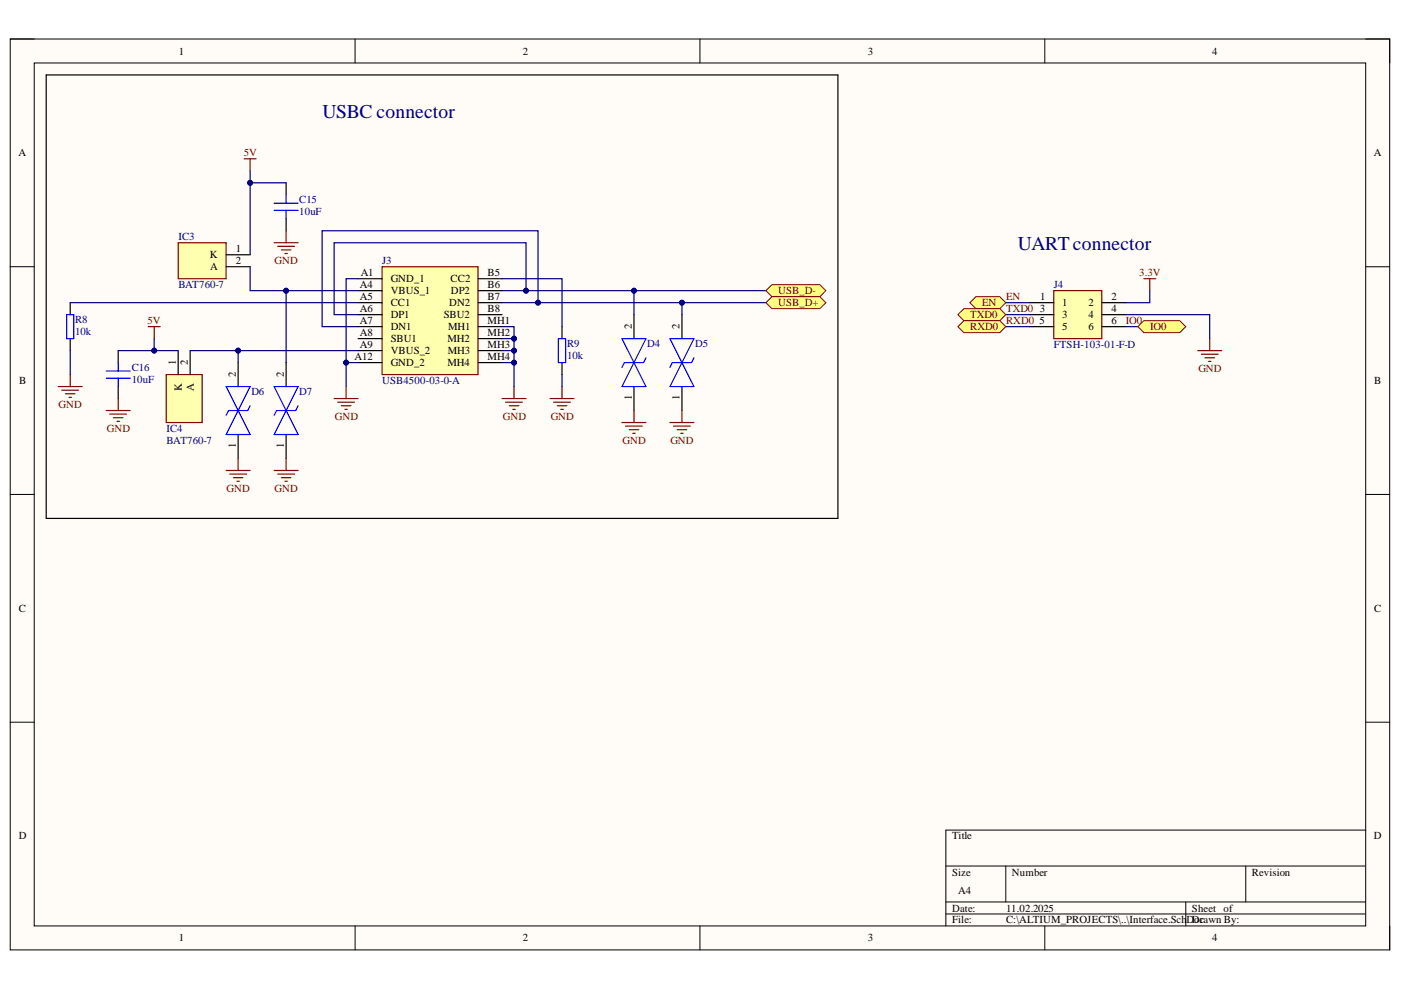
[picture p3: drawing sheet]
<svg xmlns="http://www.w3.org/2000/svg" width="297mm" height="210mm" viewBox="0 0 297 210" stroke-linecap="round" stroke-linejoin="round" font-family="sans-serif">
<defs><g id="words">
<g font-size="4.1" fill="#000080">
<text x="68.4" y="25.1">USBC connector</text>
<text x="215.8" y="53.1">UARTconnector</text>
</g>
<g font-size="2.3">
<text x="37.9" y="11.6">1</text>
<text x="110.8" y="11.6">2</text>
<text x="184" y="11.6">3</text>
<text x="257" y="11.6">4</text>
<text x="3.9" y="33.1">A</text>
<text x="291.3" y="33.1">A</text>
<text x="50" y="53.5">1</text>
<text x="44.5" y="54.8">K</text>
<text x="44.6" y="57.3">A</text>
<text x="50" y="56">2</text>
<text x="76.5" y="58.6">A1</text>
<text x="82.8" y="59.9">GND_1</text>
<text x="95.5" y="59.9">CC2</text>
<text x="103.4" y="58.6">B5</text>
<text x="76.3" y="61.1">A4</text>
<text x="76.3" y="63.7">A5</text>
<text x="82.8" y="62.4">VBUS_1</text>
<text x="82.8" y="64.9">CC1</text>
<text x="95.3" y="64.9">DN2</text>
<text x="95.6" y="62.4">DP2</text>
<text x="103.4" y="61.1">B6</text>
<text x="103.4" y="63.7">B7</text>
<text x="220.6" y="63.7">1</text>
<text x="225.2" y="64.9">1</text>
<text x="230.8" y="64.9">2</text>
<text x="235.6" y="63.7">2</text>
<text x="76.3" y="66.2">A6</text>
<text x="76.3" y="68.7">A7</text>
<text x="76.3" y="71.3">A8</text>
<text x="82.8" y="67.5">DP1</text>
<text x="82.8" y="70">DN1</text>
<text x="94.1" y="67.5">SBU2</text>
<text x="95" y="70">MH1</text>
<text x="103.4" y="66.2">B8</text>
<text x="103.4" y="68.7">MH1</text>
<text x="103.4" y="71.3">MH2</text>
<text x="133.9" y="69.7" transform="rotate(-90 133.9 69.7)">2</text>
<text x="144.1" y="69.7" transform="rotate(-90 144.1 69.7)">2</text>
<text x="220.4" y="68.7">5</text>
<text x="220.5" y="66.2">3</text>
<text x="225.2" y="67.5">3</text>
<text x="225.2" y="70">5</text>
<text x="230.8" y="67.5">4</text>
<text x="230.8" y="70">6</text>
<text x="235.6" y="66.2">4</text>
<text x="235.6" y="68.7">6</text>
<text x="37.3" y="77.4" transform="rotate(-90 37.3 77.4)">1</text>
<text x="39.8" y="77.4" transform="rotate(-90 39.8 77.4)">2</text>
<text x="75.1" y="76.3">A12</text>
<text x="76.3" y="73.8">A9</text>
<text x="82.8" y="72.5">SBU1</text>
<text x="82.8" y="75.1">VBUS_2</text>
<text x="82.8" y="77.6">GND_2</text>
<text x="94.8" y="72.5">MH2</text>
<text x="94.8" y="77.6">MH4</text>
<text x="94.9" y="75.1">MH3</text>
<text x="103.4" y="73.8">MH3</text>
<text x="103.4" y="76.3">MH4</text>
<text x="4.1" y="81.4">B</text>
<text x="38.6" y="82.9" transform="rotate(-90 38.6 82.9)">K</text>
<text x="41.1" y="82.9" transform="rotate(-90 41.1 82.9)">A</text>
<text x="50" y="79.9" transform="rotate(-90 50 79.9)">2</text>
<text x="60.2" y="79.9" transform="rotate(-90 60.2 79.9)">2</text>
<text x="291.4" y="81.4">B</text>
<text x="133.9" y="84.9" transform="rotate(-90 133.9 84.9)">1</text>
<text x="144.1" y="84.9" transform="rotate(-90 144.1 84.9)">1</text>
<text x="50" y="95" transform="rotate(-90 50 95)">1</text>
<text x="60.2" y="95" transform="rotate(-90 60.2 95)">1</text>
<text x="4" y="129.7">C</text>
<text x="291.4" y="129.7">C</text>
<text x="4" y="178">D</text>
<text x="201.9" y="178">Title</text>
<text x="291.3" y="178">D</text>
<text x="201.9" y="185.7">Size</text>
<text x="214.6" y="185.7">Number</text>
<text x="265.4" y="185.7">Revision</text>
<text x="203.1" y="189.5">A4</text>
<text x="201.9" y="193.3">Date:</text>
<text x="201.9" y="195.8">File:</text>
<text x="213.3" y="193.3">11.02.2025</text>
<text x="213.3" y="195.8">C:\ALTIUM_PROJECTS\..\Interface.Sch</text>
<text x="251.6" y="195.8">DDrawn By:</text>
<text x="252.7" y="193.3">Sheet of</text>
<text x="253.2" y="195.8">oc</text>
<text x="37.9" y="199.6">1</text>
<text x="110.8" y="199.6">2</text>
<text x="184" y="199.6">3</text>
<text x="257" y="199.6">4</text>
</g>
<g font-size="2.3" fill="#800000">
<text x="51.7" y="33.1">5V</text>
<text x="58.2" y="56">GND</text>
<text x="241.6" y="58.6">3.3V</text>
<text x="165" y="62.4">USB_D-</text>
<text x="165" y="64.9">USB_D+</text>
<text x="208.2" y="64.9">EN</text>
<text x="213.3" y="63.7">EN</text>
<text x="31.3" y="68.7">5V</text>
<text x="205.7" y="67.5">TXD0</text>
<text x="205.7" y="70">RXD0</text>
<text x="213.3" y="68.7">RXD0</text>
<text x="213.3" y="66.2">TXD0</text>
<text x="238.7" y="68.7">IO0</text>
<text x="243.8" y="70">IO0</text>
<text x="254.1" y="78.9">GND</text>
<text x="12.4" y="86.5">GND</text>
<text x="71" y="89">GND</text>
<text x="106.6" y="89">GND</text>
<text x="116.8" y="89">GND</text>
<text x="22.7" y="91.6">GND</text>
<text x="132" y="94.2">GND</text>
<text x="142.1" y="94.2">GND</text>
<text x="48.1" y="104.3">GND</text>
<text x="58.2" y="104.3">GND</text>
</g>
<g font-size="2.3" fill="#000080">
<text x="63.5" y="43">C15</text>
<text x="63.5" y="45.6">10uF</text>
<text x="37.8" y="51">IC3</text>
<text x="81.1" y="56">J3</text>
<text x="37.8" y="61.1">BAT760-7</text>
<text x="223.4" y="61.1">J4</text>
<text x="15.9" y="68.5">R8</text>
<text x="15.9" y="71">10k</text>
<text x="120.2" y="73.6">R9</text>
<text x="120.2" y="76.1">10k</text>
<text x="137.2" y="73.6">D4</text>
<text x="147.4" y="73.6">D5</text>
<text x="223.4" y="73.8">FTSH-103-01-F-D</text>
<text x="27.9" y="78.6">C16</text>
<text x="27.9" y="81.2">10uF</text>
<text x="53.3" y="83.7">D6</text>
<text x="63.5" y="83.7">D7</text>
<text x="81.1" y="81.4">USB4500-03-0-A</text>
<text x="35.3" y="91.6">IC4</text>
<text x="35.3" y="94.2">BAT760-7</text>
</g>
</g></defs>
<path d="M2.2 8.3h292.4v193.1h-292.4z" fill-rule="evenodd" fill="#fffcf8"/>
<path d="M2.2 8.3h292.4v193.1h-292.4z" fill="none" stroke="#000" stroke-width=".21"/>
<path d="M7.3 13.4h282.3v182.9h-282.3z" fill-rule="evenodd" fill="#fffcf8"/>
<g fill="none" stroke="#000" stroke-width=".21">
<path d="M2.2 8.3h5.1M7.3 13.4h282.3v182.9h-282.3zM75.3 8.3v5M148.4 8.3v5M221.5 8.3v5.1M289.6 8.3h5v5.1M2.2 56.6h5.1M289.6 56.6h5M2.2 104.8h5.1M289.6 104.8h5M2.2 153.1h5.1M289.6 153.1h5"/>
<path d="M289.6 176h-89.1v20.3M75.3 196.3v5.1M148.4 196.3v5.1M200.5 183.6h89.1M200.5 191.2h89.1M200.5 193.8h89.1M213.3 183.6v7.6M221.5 196.3v5.1M251.4 191.2v5.1M264.1 183.6v7.6M294.6 196.3v5.1"/>
</g>
<path d="M81 56.6h20.4v22.8h-20.4z" fill-rule="evenodd" fill="#ffffb0"/>
<path d="M81 56.6h20.4v22.8h-20.4zM14.9 79.4v2.6M12.3 82h5.1M13.1 82.7h3.6M13.9 83.5h2M14.6 84.3h.5" fill="none" stroke="#800000" stroke-width=".25"/>
<g fill="none" stroke="#000" stroke-width=".25">
<path d="M75.9 59.1h5.1M101.4 59.1h5M14.9 64.2v2.5M14.9 71.8v2.5M75.9 61.6h5.1M75.9 64.2h5.1M75.9 66.7h5.1M75.9 69.3h5.1M75.9 71.8h5.1M75.9 74.3h5.1M75.9 76.9h5.1M101.4 61.6h5"/>
<path d="M101.4 64.2h5M101.4 66.7h5M101.4 69.3h5M101.4 71.8h5M101.4 74.3h5M101.4 76.9h5"/>
</g>
<path d="M14.1 66.7h1.5v5.1h-1.5z" fill="none" stroke="#00f" stroke-width=".25"/>
<path d="M37.8 51.5h10.1v7.6h-10.1z" fill-rule="evenodd" fill="#ffffb0"/>
<path d="M37.8 51.5h10.1v7.6h-10.1z" fill="none" stroke="#800000" stroke-width=".25"/>
<path d="M47.9 54h5.1M47.9 56.6h5.1" fill="none" stroke="#000" stroke-width=".25"/>
<path d="M35.2 79.4h7.7v10.2h-7.7z" fill-rule="evenodd" fill="#ffffb0"/>
<g fill="none" stroke="#800000" stroke-width=".25">
<path d="M51.8 33.7h2.5M53 33.7v2.5M58.1 51.5h5.1M58.9 52.2h3.5M59.6 53h2.1M60.4 53.8h.5M60.7 48.9v2.6M31.4 69.3h2.6M32.7 69.3v2.5M35.2 79.4h7.7v10.2h-7.7zM22.5 87h5.1M23.3 87.8h3.5"/>
<path d="M24 88.6h2.1M24.8 89.3h.5M25.1 84.5v2.5M47.9 99.8h5.1M50.5 97.2v2.6M58.1 99.8h5.1M60.7 97.2v2.6M70.8 84.5h5.1M71.6 85.3h3.6M72.4 86h2M73.1 86.8h.5M73.4 82v2.5"/>
<path d="M106.4 84.5h5.1M107.2 85.3h3.6M108 86h2M108.7 86.8h.5M109 82v2.5M116.6 84.5h5.1M117.4 85.3h3.5M118.1 86h2.1M118.9 86.8h.5M119.2 82v2.5M131.9 89.6h5.1M132.6 90.3h3.6"/>
<path d="M133.4 91.1h2M134.2 91.9h.5M134.4 87v2.6M142 89.6h5.1M142.8 90.3h3.6M143.6 91.1h2M144.3 91.9h.5M144.6 87v2.6M48.7 100.5h3.6M49.5 101.3h2M50.2 102h.5M58.9 100.5h3.5"/>
<path d="M59.6 101.3h2.1M60.4 102h.5"/>
</g>
<g fill="none" stroke="#000" stroke-width=".25">
<path d="M9.8 15.9h167.9v94h-167.9zM60.7 38.8v2.5M60.7 46.4v2.5M25.1 74.3v2.6M37.8 74.3v5.1M40.3 74.3v5.1M50.5 76.9v5.1M60.7 76.9v5.1M119.2 69.3v2.5M119.2 76.9v2.5M134.4 66.7v5.1M144.6 66.7v5.1"/>
<path d="M25.1 82v2.5M50.5 92.1v5.1M60.7 92.1v5.1M134.4 82v5M144.6 82v5"/>
</g>
<g fill="none" stroke="#00f" stroke-width=".25">
<path d="M58.1 44.6h5.1M58.1 43.1h5.1M60.7 41.3v1.8M60.7 44.6v1.8M22.5 78.7h5.1M25.1 76.9v1.8M118.4 71.8h1.5v5.1h-1.5zM131.9 71.8h5.1l-5.1 10.2h5.1zM137 75.9l-.6 1h-4l-.5 1M142 71.8h5.1l-5.1 10.2h5.1zM147.1 75.9l-.5 1h-4l-.6 1M22.5 80.2h5.1"/>
<path d="M25.1 80.2v1.8M47.9 82h5.1l-5.1 10.1h5.1zM53 86l-.5 1h-4l-.6 1.1M58.1 82l5.1 10.1h-5.1l5.1-10.1zM63.2 86l-.5 1h-4.1l-.5 1.1"/>
</g>
<path d="M106.4 64.2h7.7v-15.3h-45.8v20.4h7.6" fill="none" stroke="#000080" stroke-width=".25"/>
<circle cx="114.1" cy="64.2" r=".51" fill="#000080"/>
<circle cx="114.1" cy="64.2" r=".51" fill="none" stroke="#000080" stroke-width=".21"/>
<path d="M14.9 74.3v5.1M14.9 64.2h61M106.4 61.6h5.1v-10.1h-40.7v15.2h5.1" fill="none" stroke="#000080" stroke-width=".25"/>
<circle cx="111.5" cy="61.6" r=".51" fill="#000080"/>
<circle cx="111.5" cy="61.6" r=".51" fill="none" stroke="#000080" stroke-width=".21"/>
<path d="M32.7 71.8v2.5h5.1" fill="none" stroke="#000080" stroke-width=".25"/>
<circle cx="32.7" cy="74.3" r=".51" fill="#000080"/>
<circle cx="32.7" cy="74.3" r=".51" fill="none" stroke="#000080" stroke-width=".21"/>
<path d="M73.4 76.9h2.5" fill="none" stroke="#000080" stroke-width=".25"/>
<circle cx="73.4" cy="76.9" r=".51" fill="#000080"/>
<circle cx="73.4" cy="76.9" r=".51" fill="none" stroke="#000080" stroke-width=".21"/>
<path d="M106.4 59.1h12.8v10.2M60.7 61.6v15.3M119.2 79.4v2.6" fill="none" stroke="#000080" stroke-width=".25"/>
<circle cx="60.7" cy="61.6" r=".51" fill="#000080"/>
<circle cx="60.7" cy="61.6" r=".51" fill="none" stroke="#000080" stroke-width=".21"/>
<path d="M50.5 74.3v2.6" fill="none" stroke="#000080" stroke-width=".25"/>
<circle cx="50.5" cy="74.3" r=".51" fill="#000080"/>
<circle cx="50.5" cy="74.3" r=".51" fill="none" stroke="#000080" stroke-width=".21"/>
<path d="M134.4 61.6v5.1" fill="none" stroke="#000080" stroke-width=".25"/>
<circle cx="134.4" cy="61.6" r=".51" fill="#000080"/>
<circle cx="134.4" cy="61.6" r=".51" fill="none" stroke="#000080" stroke-width=".21"/>
<path d="M144.6 64.2v2.5" fill="none" stroke="#000080" stroke-width=".25"/>
<circle cx="144.6" cy="64.2" r=".51" fill="#000080"/>
<circle cx="144.6" cy="64.2" r=".51" fill="none" stroke="#000080" stroke-width=".21"/>
<path d="M53 36.2v17.8" fill="none" stroke="#000080" stroke-width=".25"/>
<circle cx="53" cy="38.8" r=".51" fill="#000080"/>
<circle cx="53" cy="38.8" r=".51" fill="none" stroke="#000080" stroke-width=".21"/>
<path d="M40.3 74.3h35.6" fill="none" stroke="#000080" stroke-width=".25"/>
<circle cx="50.5" cy="74.3" r=".51" fill="#000080"/>
<circle cx="50.5" cy="74.3" r=".51" fill="none" stroke="#000080" stroke-width=".21"/>
<path d="M53 56.6v5h22.9" fill="none" stroke="#000080" stroke-width=".25"/>
<circle cx="60.7" cy="61.6" r=".51" fill="#000080"/>
<circle cx="60.7" cy="61.6" r=".51" fill="none" stroke="#000080" stroke-width=".21"/>
<path d="M75.9 59.1h-2.5v22.9" fill="none" stroke="#000080" stroke-width=".25"/>
<circle cx="73.4" cy="76.9" r=".51" fill="#000080"/>
<circle cx="73.4" cy="76.9" r=".51" fill="none" stroke="#000080" stroke-width=".21"/>
<path d="M53 38.8h7.7" fill="none" stroke="#000080" stroke-width=".25"/>
<circle cx="53" cy="38.8" r=".51" fill="#000080"/>
<circle cx="53" cy="38.8" r=".51" fill="none" stroke="#000080" stroke-width=".21"/>
<path d="M25.1 74.3h7.6" fill="none" stroke="#000080" stroke-width=".25"/>
<circle cx="32.7" cy="74.3" r=".51" fill="#000080"/>
<circle cx="32.7" cy="74.3" r=".51" fill="none" stroke="#000080" stroke-width=".21"/>
<path d="M106.4 69.3h2.6v12.7" fill="none" stroke="#000080" stroke-width=".25"/>
<circle cx="109" cy="71.8" r=".51" fill="#000080"/>
<circle cx="109" cy="71.8" r=".51" fill="none" stroke="#000080" stroke-width=".21"/>
<circle cx="109" cy="74.3" r=".51" fill="#000080"/>
<circle cx="109" cy="74.3" r=".51" fill="none" stroke="#000080" stroke-width=".21"/>
<circle cx="109" cy="76.9" r=".51" fill="#000080"/>
<circle cx="109" cy="76.9" r=".51" fill="none" stroke="#000080" stroke-width=".21"/>
<path d="M106.4 71.8h2.6" fill="none" stroke="#000080" stroke-width=".25"/>
<circle cx="109" cy="71.8" r=".51" fill="#000080"/>
<circle cx="109" cy="71.8" r=".51" fill="none" stroke="#000080" stroke-width=".21"/>
<path d="M106.4 74.3h2.6" fill="none" stroke="#000080" stroke-width=".25"/>
<circle cx="109" cy="74.3" r=".51" fill="#000080"/>
<circle cx="109" cy="74.3" r=".51" fill="none" stroke="#000080" stroke-width=".21"/>
<path d="M106.4 76.9h2.6" fill="none" stroke="#000080" stroke-width=".25"/>
<circle cx="109" cy="76.9" r=".51" fill="#000080"/>
<circle cx="109" cy="76.9" r=".51" fill="none" stroke="#000080" stroke-width=".21"/>
<path d="M111.5 61.6h50.9" fill="none" stroke="#000080" stroke-width=".25"/>
<circle cx="111.5" cy="61.6" r=".51" fill="#000080"/>
<circle cx="111.5" cy="61.6" r=".51" fill="none" stroke="#000080" stroke-width=".21"/>
<circle cx="134.4" cy="61.6" r=".51" fill="#000080"/>
<circle cx="134.4" cy="61.6" r=".51" fill="none" stroke="#000080" stroke-width=".21"/>
<path d="M114.1 64.2h48.3" fill="none" stroke="#000080" stroke-width=".25"/>
<circle cx="114.1" cy="64.2" r=".51" fill="#000080"/>
<circle cx="114.1" cy="64.2" r=".51" fill="none" stroke="#000080" stroke-width=".21"/>
<circle cx="144.6" cy="64.2" r=".51" fill="#000080"/>
<circle cx="144.6" cy="64.2" r=".51" fill="none" stroke="#000080" stroke-width=".21"/>
<path d="M162.4 61.6l1.3-1.2h10.1l1.3 1.2-1.3 1.3h-10.1z" fill-rule="evenodd" fill="#ffff80"/>
<path d="M162.4 61.6l1.3-1.2h10.1l1.3 1.2-1.3 1.3h-10.1z" fill="none" stroke="#800000" stroke-width=".21"/>
<path d="M162.4 64.2l1.3-1.3h10.1l1.3 1.3-1.3 1.2h-10.1z" fill-rule="evenodd" fill="#ffff80"/>
<path d="M162.4 64.2l1.3-1.3h10.1l1.3 1.3-1.3 1.2h-10.1z" fill="none" stroke="#800000" stroke-width=".21"/>
<path d="M242.5 59.1h2.5M243.8 59.1v2.5M253.9 74.3h5.1M254.7 75.1h3.6M255.5 75.9h2M256.2 76.6h.5M256.5 71.8v2.5" fill="none" stroke="#800000" stroke-width=".25"/>
<path d="M223.4 61.6h10.2v10.2h-10.2z" fill-rule="evenodd" fill="#ffffb0"/>
<path d="M223.4 61.6h10.2v10.2h-10.2z" fill="none" stroke="#800000" stroke-width=".25"/>
<path d="M218.3 64.2h5.1M218.3 66.7h5.1M218.3 69.3h5.1M233.6 64.2h5.1M233.6 66.7h5.1M233.6 69.3h5.1" fill="none" stroke="#000" stroke-width=".25"/>
<path d="M205.6 64.2l1.3-1.3h5.1l1.3 1.3-1.3 1.2h-5.1z" fill-rule="evenodd" fill="#ffff80"/>
<path d="M205.6 64.2l1.3-1.3h5.1l1.3 1.3-1.3 1.2h-5.1z" fill="none" stroke="#800000" stroke-width=".21"/>
<path d="M213.3 69.3h5M213.3 66.7h5M213.3 64.2h5M238.7 66.7h17.8v5.1M238.7 69.3h2.5M243.8 61.6v2.6h-5.1" fill="none" stroke="#000080" stroke-width=".25"/>
<path d="M203.1 66.7l1.3-1.3h7.6l1.3 1.3-1.3 1.3h-7.6z" fill-rule="evenodd" fill="#ffff80"/>
<path d="M203.1 66.7l1.3-1.3h7.6l1.3 1.3-1.3 1.3h-7.6z" fill="none" stroke="#800000" stroke-width=".21"/>
<path d="M203.1 69.3l1.3-1.3h7.6l1.3 1.3-1.3 1.2h-7.6z" fill-rule="evenodd" fill="#ffff80"/>
<path d="M203.1 69.3l1.3-1.3h7.6l1.3 1.3-1.3 1.2h-7.6z" fill="none" stroke="#800000" stroke-width=".21"/>
<path d="M241.2 69.3l1.3-1.3h7.6l1.3 1.3-1.3 1.2h-7.6z" fill-rule="evenodd" fill="#ffff80"/>
<path d="M241.2 69.3l1.3-1.3h7.6l1.3 1.3-1.3 1.2h-7.6z" fill="none" stroke="#800000" stroke-width=".21"/>
<use href="#words"/>
</svg>
